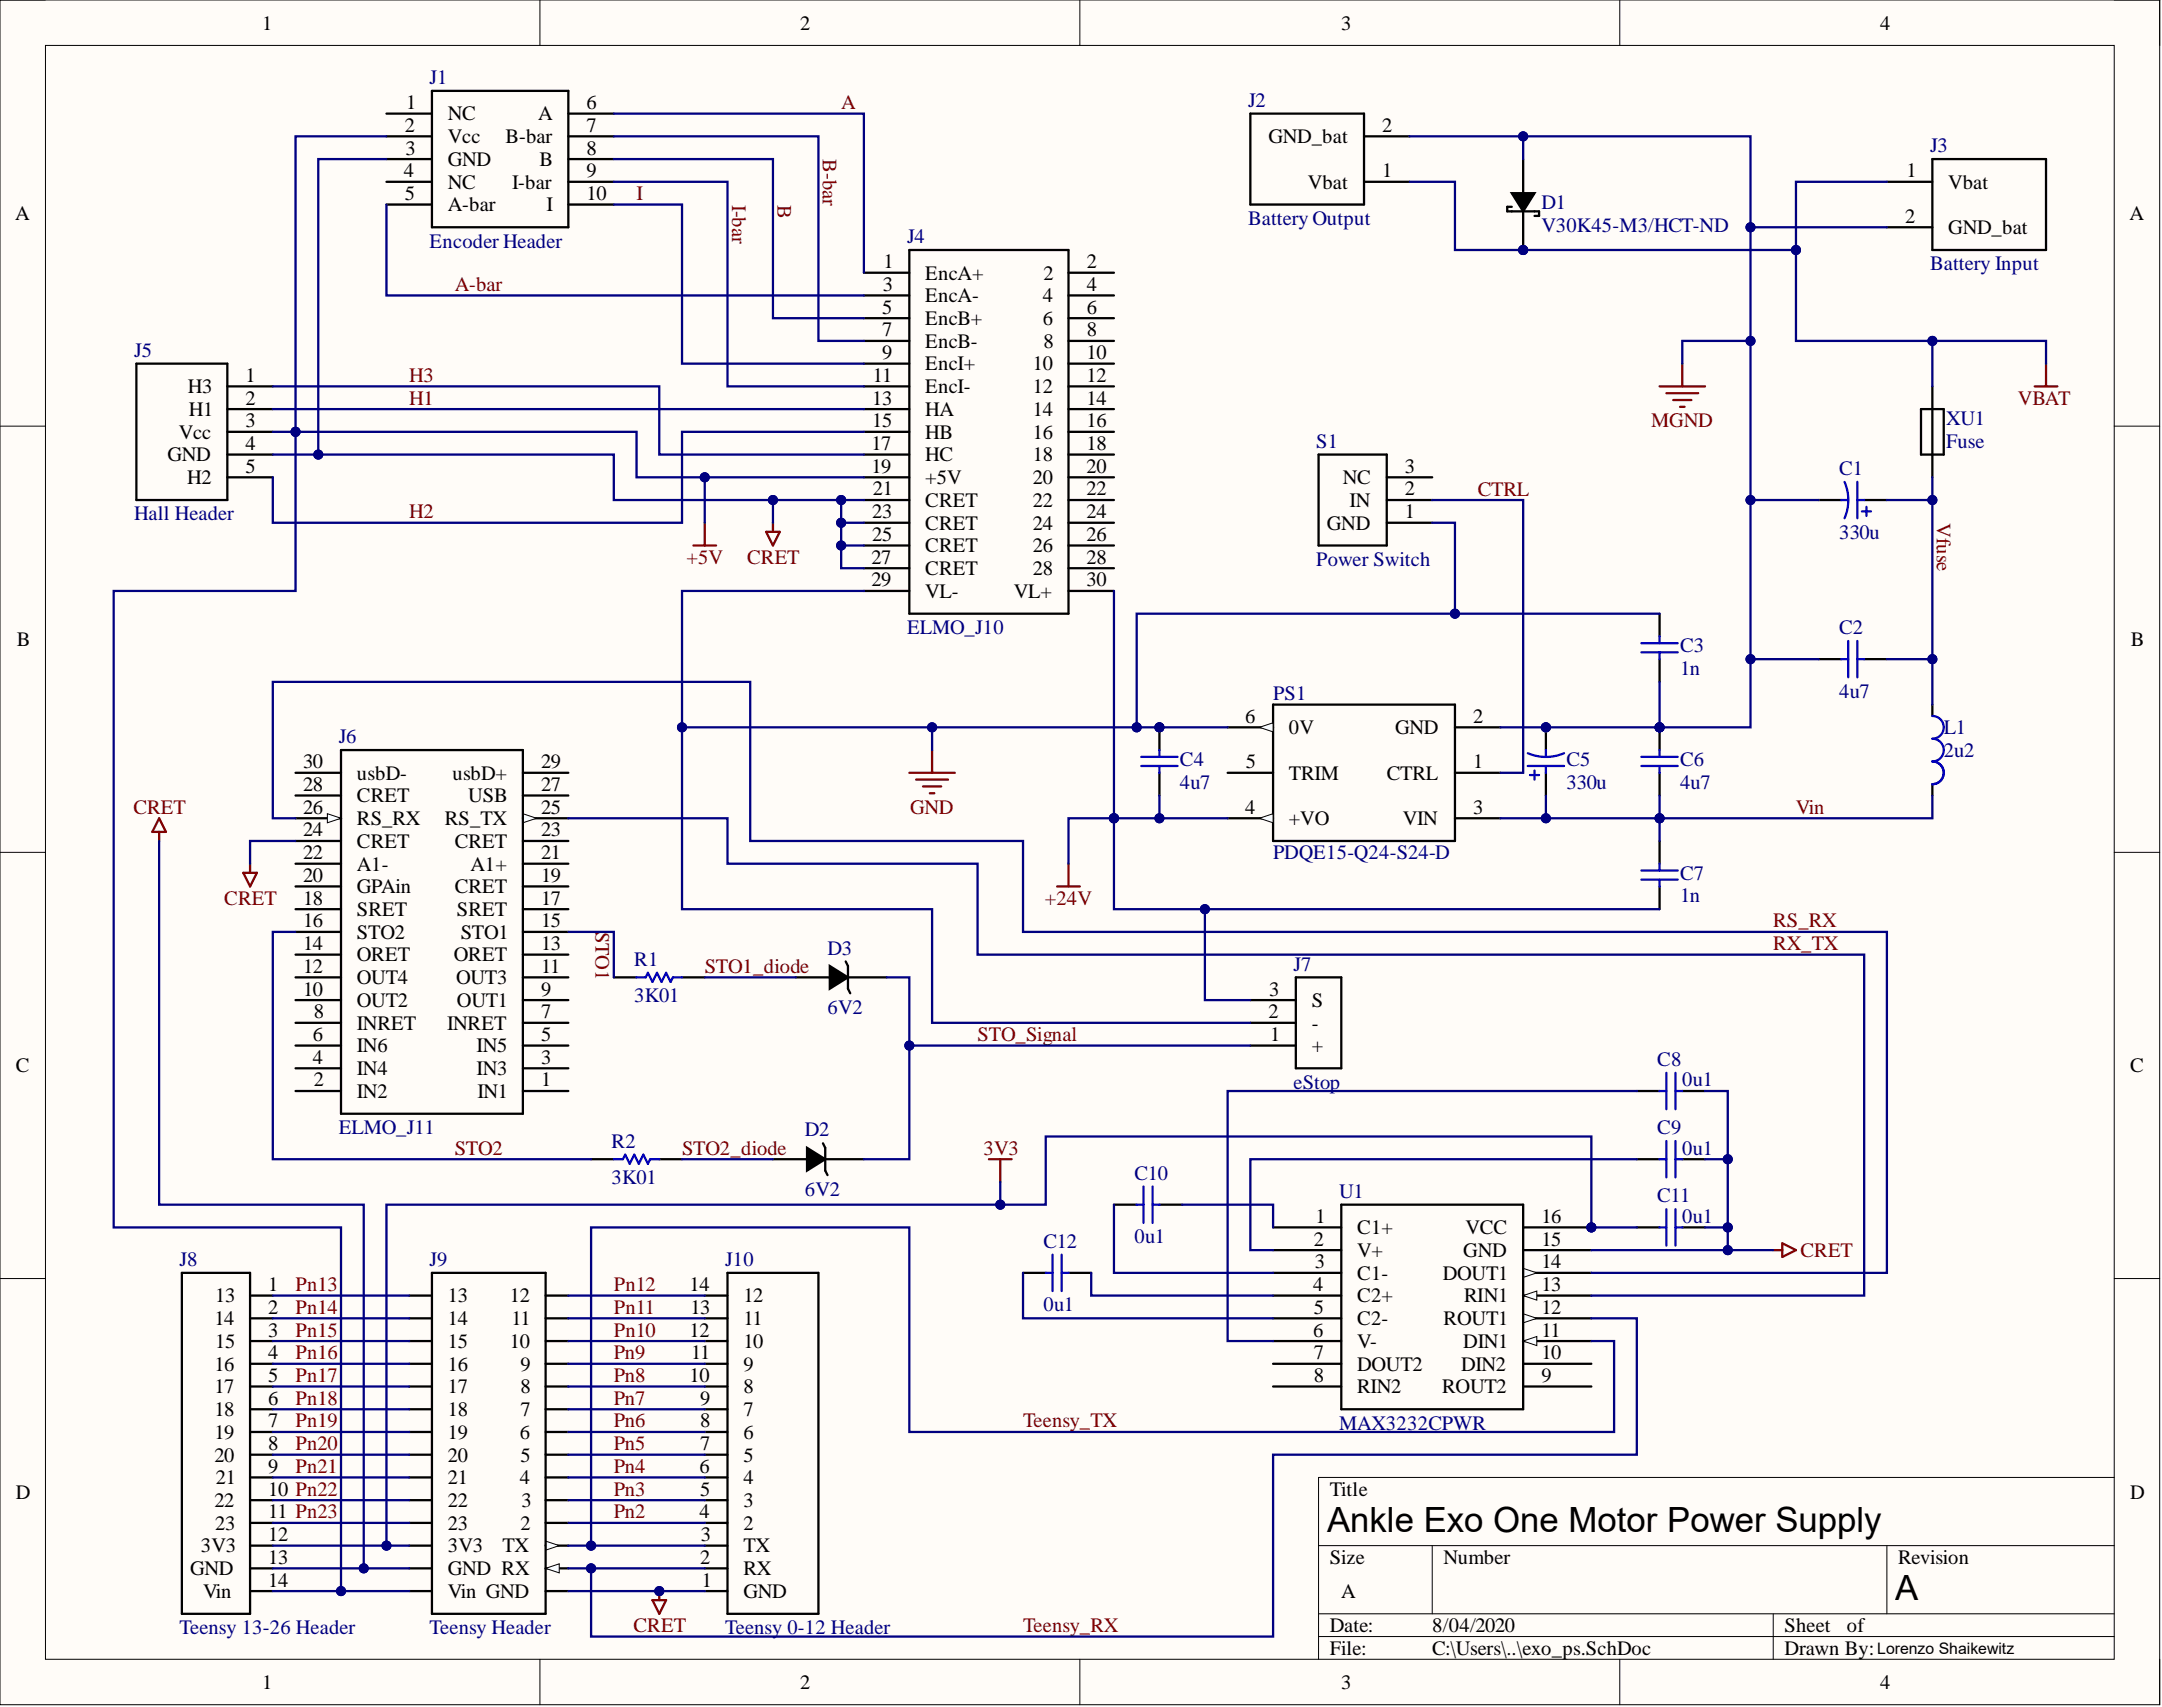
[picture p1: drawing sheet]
<svg xmlns="http://www.w3.org/2000/svg" width="241mm" height="190mm" viewBox="0 0 241 190" stroke-linecap="round" stroke-linejoin="round" font-family="sans-serif">
<defs><g id="words">
<g font-size="3.9">
<text x="148.1" y="171">Ankle Exo One Motor Power Supply</text>
<text x="211.5" y="178.6">A</text>
</g>
<g font-size="2.3">
<text x="29.3" y="3.3">1</text>
<text x="89.3" y="3.3">2</text>
<text x="149.7" y="3.3">3</text>
<text x="209.8" y="3.3">4</text>
<text x="45.2" y="14.7">2</text>
<text x="45.2" y="17.2">3</text>
<text x="45.3" y="12.2">1</text>
<text x="50" y="13.4">NC</text>
<text x="50" y="16">Vcc</text>
<text x="56.4" y="16">B-bar</text>
<text x="60" y="13.4">A</text>
<text x="65.5" y="12.2">6</text>
<text x="65.5" y="14.7">7</text>
<text x="65.5" y="17.2">8</text>
<text x="141.6" y="16">GND_bat</text>
<text x="154.3" y="14.7">2</text>
<text x="45.1" y="19.8">4</text>
<text x="45.2" y="22.3">5</text>
<text x="50" y="18.5">GND</text>
<text x="50" y="21.1">NC</text>
<text x="50" y="23.6">A-bar</text>
<text x="57.2" y="21.1">I-bar</text>
<text x="60.2" y="18.5">B</text>
<text x="61" y="23.6">I</text>
<text x="65.5" y="19.8">9</text>
<text x="65.5" y="22.3">10</text>
<text x="146" y="21.1">Vbat</text>
<text x="154.3" y="19.8">1</text>
<text x="212.8" y="19.8">1</text>
<text x="217.4" y="21.1">Vbat</text>
<text x="1.7" y="24.5">A</text>
<text x="98.6" y="29.9">1</text>
<text x="121.3" y="29.9">2</text>
<text x="212.6" y="24.9">2</text>
<text x="217.4" y="26.1">GND_bat</text>
<text x="237.7" y="24.5">A</text>
<text x="98.4" y="35">5</text>
<text x="98.5" y="32.5">3</text>
<text x="103.3" y="31.2">EncA+</text>
<text x="103.3" y="33.7">EncA-</text>
<text x="116.4" y="33.7">4</text>
<text x="116.5" y="31.2">2</text>
<text x="121.3" y="32.5">4</text>
<text x="121.3" y="35">6</text>
<text x="98.4" y="37.5">7</text>
<text x="98.4" y="40.1">9</text>
<text x="103.3" y="36.3">EncB+</text>
<text x="103.3" y="38.8">EncB-</text>
<text x="103.3" y="41.3">EncI+</text>
<text x="115.3" y="41.3">10</text>
<text x="116.4" y="36.3">6</text>
<text x="116.5" y="38.8">8</text>
<text x="121.3" y="40.1">10</text>
<text x="121.3" y="37.5">8</text>
<text x="21" y="43.9">H3</text>
<text x="21.1" y="46.4">H1</text>
<text x="27.4" y="42.6">1</text>
<text x="27.4" y="45.1">2</text>
<text x="27.4" y="47.7">3</text>
<text x="97.3" y="45.1">13</text>
<text x="97.3" y="47.7">15</text>
<text x="97.4" y="42.6">11</text>
<text x="103.3" y="43.9">EncI-</text>
<text x="103.3" y="46.4">HA</text>
<text x="115.3" y="43.9">12</text>
<text x="115.3" y="46.4">14</text>
<text x="121.3" y="42.6">12</text>
<text x="121.3" y="45.1">14</text>
<text x="121.3" y="47.7">16</text>
<text x="18.7" y="51.5">GND</text>
<text x="20" y="49">Vcc</text>
<text x="27.4" y="50.2">4</text>
<text x="27.4" y="52.8">5</text>
<text x="97.3" y="50.2">17</text>
<text x="97.3" y="52.8">19</text>
<text x="103.3" y="49">HB</text>
<text x="103.3" y="51.5">HC</text>
<text x="115.3" y="49">16</text>
<text x="115.3" y="51.5">18</text>
<text x="121.3" y="50.2">18</text>
<text x="121.3" y="52.8">20</text>
<text x="156.8" y="52.8">3</text>
<text x="20.9" y="54">H2</text>
<text x="97.3" y="57.8">23</text>
<text x="97.4" y="55.3">21</text>
<text x="103.3" y="54">+5V</text>
<text x="103.3" y="56.6">CRET</text>
<text x="103.3" y="59.1">CRET</text>
<text x="115.3" y="54">20</text>
<text x="115.3" y="56.6">22</text>
<text x="115.3" y="59.1">24</text>
<text x="121.3" y="55.3">22</text>
<text x="121.3" y="57.8">24</text>
<text x="148.1" y="59.1">GND</text>
<text x="149.9" y="54">NC</text>
<text x="150.6" y="56.6">IN</text>
<text x="156.8" y="55.3">2</text>
<text x="156.8" y="57.8">1</text>
<text x="97.3" y="62.9">27</text>
<text x="97.3" y="65.4">29</text>
<text x="97.3" y="60.4">25</text>
<text x="103.3" y="61.6">CRET</text>
<text x="103.3" y="64.2">CRET</text>
<text x="115.3" y="61.6">26</text>
<text x="115.3" y="64.2">28</text>
<text x="121.3" y="65.4">30</text>
<text x="121.3" y="60.4">26</text>
<text x="121.3" y="62.9">28</text>
<text x="103.3" y="66.7">VL-</text>
<text x="113.2" y="66.7">VL+</text>
<text x="1.9" y="72.1">B</text>
<text x="237.8" y="72.1">B</text>
<text x="139" y="80.7">6</text>
<text x="143.9" y="81.9">0V</text>
<text x="155.7" y="81.9">GND</text>
<text x="164.4" y="80.7">2</text>
<text x="33.8" y="88.3">28</text>
<text x="33.8" y="85.7">30</text>
<text x="39.8" y="89.5">CRET</text>
<text x="39.8" y="87">usbD-</text>
<text x="50.5" y="87">usbD+</text>
<text x="52.3" y="89.5">USB</text>
<text x="60.4" y="85.7">29</text>
<text x="60.4" y="88.3">27</text>
<text x="139" y="85.7">5</text>
<text x="143.9" y="87">TRIM</text>
<text x="154.8" y="87">CTRL</text>
<text x="164.4" y="85.7">1</text>
<text x="33.8" y="95.9">22</text>
<text x="33.8" y="93.3">24</text>
<text x="33.8" y="90.8">26</text>
<text x="39.8" y="94.6">CRET</text>
<text x="39.8" y="92.1">RS_RX</text>
<text x="49.6" y="92.1">RS_TX</text>
<text x="50.7" y="94.6">CRET</text>
<text x="60.4" y="95.9">21</text>
<text x="60.4" y="93.3">23</text>
<text x="60.4" y="90.8">25</text>
<text x="139" y="90.8">4</text>
<text x="143.9" y="92.1">+VO</text>
<text x="156.6" y="92.1">VIN</text>
<text x="164.4" y="90.8">3</text>
<text x="33.8" y="101">18</text>
<text x="33.8" y="98.4">20</text>
<text x="39.8" y="99.7">GPAin</text>
<text x="39.8" y="97.2">A1-</text>
<text x="50.7" y="99.7">CRET</text>
<text x="52.5" y="97.2">A1+</text>
<text x="60.4" y="98.4">19</text>
<text x="60.4" y="101">17</text>
<text x="33.8" y="106">14</text>
<text x="33.8" y="103.5">16</text>
<text x="39.8" y="107.3">ORET</text>
<text x="39.8" y="104.8">STO2</text>
<text x="39.8" y="102.2">SRET</text>
<text x="50.7" y="107.3">ORET</text>
<text x="51" y="102.2">SRET</text>
<text x="51.4" y="104.8">STO1</text>
<text x="60.4" y="106">13</text>
<text x="60.4" y="103.5">15</text>
<text x="33.8" y="111.1">10</text>
<text x="33.8" y="108.6">12</text>
<text x="35" y="113.6">8</text>
<text x="39.8" y="112.4">OUT2</text>
<text x="39.8" y="109.8">OUT4</text>
<text x="50.9" y="109.8">OUT3</text>
<text x="51" y="112.4">OUT1</text>
<text x="60.4" y="108.6">11</text>
<text x="60.4" y="111.1">9</text>
<text x="60.4" y="113.6">7</text>
<text x="141.6" y="113.6">2</text>
<text x="141.7" y="111.1">3</text>
<text x="146.4" y="112.4">S</text>
<text x="1.8" y="119.6">C</text>
<text x="34.9" y="118.7">4</text>
<text x="34.9" y="116.2">6</text>
<text x="39.8" y="120">IN4</text>
<text x="39.8" y="117.4">IN6</text>
<text x="39.8" y="114.9">INRET</text>
<text x="49.9" y="114.9">INRET</text>
<text x="53.2" y="120">IN3</text>
<text x="53.2" y="117.4">IN5</text>
<text x="60.4" y="118.7">3</text>
<text x="60.4" y="116.2">5</text>
<text x="141.7" y="116.2">1</text>
<text x="146.4" y="117.4">+</text>
<text x="146.4" y="114.9">-</text>
<text x="237.7" y="119.6">C</text>
<text x="35" y="121.2">2</text>
<text x="39.8" y="122.5">IN2</text>
<text x="53.3" y="122.5">IN1</text>
<text x="60.4" y="121.2">1</text>
<text x="146.8" y="136.5">1</text>
<text x="151.5" y="137.7">C1+</text>
<text x="163.6" y="137.7">VCC</text>
<text x="172" y="136.5">16</text>
<text x="146.7" y="139">2</text>
<text x="146.7" y="141.5">3</text>
<text x="151.5" y="140.3">V+</text>
<text x="151.5" y="142.8">C1-</text>
<text x="161" y="142.8">DOUT1</text>
<text x="163.3" y="140.3">GND</text>
<text x="172" y="141.5">14</text>
<text x="172" y="139">15</text>
<text x="23.9" y="147.9">14</text>
<text x="24" y="145.3">13</text>
<text x="29.9" y="146.6">2</text>
<text x="29.9" y="149.2">3</text>
<text x="29.9" y="144.1">1</text>
<text x="50" y="145.3">13</text>
<text x="50" y="147.9">14</text>
<text x="56.9" y="145.3">12</text>
<text x="57.1" y="147.9">11</text>
<text x="77" y="149.2">12</text>
<text x="77" y="144.1">14</text>
<text x="77" y="146.6">13</text>
<text x="83" y="147.9">11</text>
<text x="83" y="145.3">12</text>
<text x="146.6" y="144.1">4</text>
<text x="146.6" y="149.2">6</text>
<text x="146.7" y="146.6">5</text>
<text x="151.5" y="145.3">C2+</text>
<text x="151.5" y="147.9">C2-</text>
<text x="161.1" y="147.9">ROUT1</text>
<text x="163.4" y="145.3">RIN1</text>
<text x="172" y="146.6">12</text>
<text x="172" y="149.2">11</text>
<text x="172" y="144.1">13</text>
<text x="23.9" y="155.5">17</text>
<text x="23.9" y="153">16</text>
<text x="24" y="150.4">15</text>
<text x="29.9" y="154.2">5</text>
<text x="29.9" y="151.7">4</text>
<text x="50" y="150.4">15</text>
<text x="50" y="153">16</text>
<text x="50" y="155.5">17</text>
<text x="56.9" y="150.4">10</text>
<text x="58.1" y="155.5">8</text>
<text x="58.1" y="153">9</text>
<text x="77" y="154.2">10</text>
<text x="77.1" y="151.7">11</text>
<text x="83" y="155.5">8</text>
<text x="83" y="153">9</text>
<text x="83" y="150.4">10</text>
<text x="146.7" y="151.7">7</text>
<text x="146.7" y="154.2">8</text>
<text x="151.5" y="150.4">V-</text>
<text x="151.5" y="153">DOUT2</text>
<text x="151.5" y="155.5">RIN2</text>
<text x="160.9" y="155.5">ROUT2</text>
<text x="163.1" y="153">DIN2</text>
<text x="163.3" y="150.4">DIN1</text>
<text x="172" y="154.2">9</text>
<text x="172" y="151.7">10</text>
<text x="23.9" y="160.6">19</text>
<text x="23.9" y="158">18</text>
<text x="29.9" y="161.8">8</text>
<text x="29.9" y="159.3">7</text>
<text x="29.9" y="156.8">6</text>
<text x="50" y="158">18</text>
<text x="50" y="160.6">19</text>
<text x="58" y="160.6">6</text>
<text x="58.1" y="158">7</text>
<text x="78.1" y="161.8">7</text>
<text x="78.1" y="159.3">8</text>
<text x="78.1" y="156.8">9</text>
<text x="83" y="160.6">6</text>
<text x="83" y="158">7</text>
<text x="1.8" y="167.2">D</text>
<text x="23.9" y="163.1">20</text>
<text x="24.1" y="165.6">21</text>
<text x="29.9" y="166.9">10 Pn22</text>
<text x="29.9" y="164.4">9</text>
<text x="50" y="163.1">20</text>
<text x="50" y="165.6">21</text>
<text x="58" y="165.6">4</text>
<text x="58.1" y="163.1">5</text>
<text x="78.1" y="164.4">6</text>
<text x="78.1" y="166.9">5</text>
<text x="83" y="165.6">4</text>
<text x="83" y="163.1">5</text>
<text x="148.4" y="166.9">Title</text>
<text x="237.7" y="167.2">D</text>
<text x="22.4" y="173.3">3V3</text>
<text x="23.9" y="168.2">22</text>
<text x="24" y="170.7">23</text>
<text x="29.9" y="169.4">11 Pn23</text>
<text x="29.9" y="172">12</text>
<text x="50" y="168.2">22</text>
<text x="50" y="170.7">23</text>
<text x="50" y="173.3">3V3</text>
<text x="56.1" y="173.3">TX</text>
<text x="58.1" y="170.7">2</text>
<text x="58.2" y="168.2">3</text>
<text x="78.1" y="169.4">4</text>
<text x="78.2" y="172">3</text>
<text x="83" y="173.3">TX</text>
<text x="83" y="170.7">2</text>
<text x="83" y="168.2">3</text>
<text x="21.2" y="175.8">GND</text>
<text x="22.7" y="178.3">Vin</text>
<text x="29.9" y="177.1">14</text>
<text x="29.9" y="174.5">13</text>
<text x="50" y="175.8">GND RX</text>
<text x="50" y="178.3">Vin GND</text>
<text x="78.1" y="174.5">2</text>
<text x="78.3" y="177.1">1</text>
<text x="83" y="175.8">RX</text>
<text x="83" y="178.3">GND</text>
<text x="148.4" y="174.5">Size</text>
<text x="149.7" y="178.3">A</text>
<text x="161.1" y="174.5">Number</text>
<text x="211.9" y="174.5">Revision</text>
<text x="148.4" y="182.1">Date:</text>
<text x="148.4" y="184.7">File:</text>
<text x="159.9" y="182.1">8/04/2020</text>
<text x="159.9" y="184.7">C:\Users\..\exo_ps.SchDoc</text>
<text x="199.2" y="182.1">Sheet</text>
<text x="199.2" y="184.7">Drawn By:</text>
<text x="206.1" y="182.1">of</text>
<text x="29.3" y="188.5">1</text>
<text x="89.3" y="188.5">2</text>
<text x="149.7" y="188.5">3</text>
<text x="209.8" y="188.5">4</text>
</g>
<g font-size="2.3" fill="#000080">
<text x="48" y="9.4">J1</text>
<text x="139.3" y="11.9">J2</text>
<text x="215.4" y="17">J3</text>
<text x="172" y="23.3">D1</text>
<text x="48" y="27.6">Encoder Header</text>
<text x="101.2" y="27.1">J4</text>
<text x="139.3" y="25.1">Battery Output</text>
<text x="172" y="25.9">V30K45-M3/HCT-ND</text>
<text x="215.4" y="30.2">Battery Input</text>
<text x="15" y="39.8">J5</text>
<text x="217.2" y="47.4">XU1</text>
<text x="146.9" y="50">S1</text>
<text x="205.3" y="53">C1</text>
<text x="217.2" y="50">Fuse</text>
<text x="15" y="58.1">Hall Header</text>
<text x="146.9" y="63.2">Power Switch</text>
<text x="205.3" y="60.1">330u</text>
<text x="101.2" y="70.8">ELMO_J10</text>
<text x="205.3" y="70.8">C2</text>
<text x="187.5" y="75.3">1n</text>
<text x="187.5" y="72.8">C3</text>
<text x="205.3" y="77.9">4u7</text>
<text x="37.8" y="82.9">J6</text>
<text x="142.1" y="78.1">PS1</text>
<text x="216.9" y="81.9">L1</text>
<text x="131.7" y="88">4u7</text>
<text x="131.7" y="85.5">C4</text>
<text x="174.8" y="88">330u</text>
<text x="174.8" y="85.5">C5</text>
<text x="187.5" y="88">4u7</text>
<text x="187.5" y="85.5">C6</text>
<text x="216.9" y="84.5">2u2</text>
<text x="142.1" y="95.9">PDQE15-Q24-S24-D</text>
<text x="187.5" y="100.7">1n</text>
<text x="187.5" y="98.2">C7</text>
<text x="70.8" y="107.8">R1</text>
<text x="92.4" y="106.5">D3</text>
<text x="70.8" y="111.9">3K01</text>
<text x="92.4" y="113.1">6V2</text>
<text x="144.4" y="108.3">J7</text>
<text x="185" y="119">C8</text>
<text x="144.4" y="121.5">eStop</text>
<text x="187.8" y="121.2">0u1</text>
<text x="37.8" y="126.6">ELMO_J11</text>
<text x="68.3" y="128.1">R2</text>
<text x="89.8" y="126.8">D2</text>
<text x="126.6" y="131.7">C10</text>
<text x="185" y="126.6">C9</text>
<text x="187.8" y="128.9">0u1</text>
<text x="68.3" y="132.2">3K01</text>
<text x="89.8" y="133.4">6V2</text>
<text x="149.4" y="133.7">U1</text>
<text x="185" y="134.2">C11</text>
<text x="187.8" y="136.5">0u1</text>
<text x="20" y="141.3">J8</text>
<text x="48" y="141.3">J9</text>
<text x="80.9" y="141.3">J10</text>
<text x="116.5" y="139.3">C12</text>
<text x="126.6" y="138.8">0u1</text>
<text x="116.5" y="146.4">0u1</text>
<text x="149.4" y="159.6">MAX3232CPWR</text>
<text x="20" y="182.4">Teensy 13-26 Header</text>
<text x="48" y="182.4">Teensy Header</text>
<text x="80.9" y="182.4">Teensy 0-12 Header</text>
</g>
<g font-size="2.3" fill="#800000">
<text x="91.9" y="17.8" transform="rotate(90 91.9 17.8)">B-bar</text>
<text x="93.9" y="12.2">A</text>
<text x="71" y="22.3">I</text>
<text x="81.7" y="22.8" transform="rotate(90 81.7 22.8)">I-bar</text>
<text x="86.8" y="22.8" transform="rotate(90 86.8 22.8)">B</text>
<text x="50.7" y="32.5">A-bar</text>
<text x="45.7" y="45.1">H1</text>
<text x="45.7" y="42.6">H3</text>
<text x="184.3" y="47.7">MGND</text>
<text x="225.2" y="45.1">VBAT</text>
<text x="45.7" y="57.8">H2</text>
<text x="164.9" y="55.3">CTRL</text>
<text x="216.2" y="58.3" transform="rotate(90 216.2 58.3)">Vfuse</text>
<text x="76.6" y="62.9">+5V</text>
<text x="83.4" y="62.9">CRET</text>
<text x="14.9" y="90.8">CRET</text>
<text x="101.6" y="90.8">GND</text>
<text x="200.4" y="90.8">Vin</text>
<text x="25" y="101">CRET</text>
<text x="116.6" y="101">+24V</text>
<text x="66.5" y="104" transform="rotate(90 66.5 104)">STO1</text>
<text x="197.9" y="103.5">RS_RX</text>
<text x="197.9" y="106">RX_TX</text>
<text x="78.7" y="108.6">STO1_diode</text>
<text x="109.1" y="116.2">STO_Signal</text>
<text x="50.7" y="128.9">STO2</text>
<text x="76.1" y="128.9">STO2_diode</text>
<text x="109.8" y="128.9">3V3</text>
<text x="201" y="140.3">CRET</text>
<text x="33" y="149.2">Pn15</text>
<text x="33" y="144.1">Pn13</text>
<text x="33" y="146.6">Pn14</text>
<text x="68.5" y="149.2">Pn10</text>
<text x="68.5" y="146.6">Pn11</text>
<text x="68.5" y="144.1">Pn12</text>
<text x="33" y="151.7">Pn16</text>
<text x="33" y="154.2">Pn17</text>
<text x="68.5" y="154.2">Pn8</text>
<text x="68.5" y="151.7">Pn9</text>
<text x="33" y="156.8">Pn18</text>
<text x="33" y="159.3">Pn19</text>
<text x="33" y="161.8">Pn20</text>
<text x="68.5" y="161.8">Pn5</text>
<text x="68.5" y="159.3">Pn6</text>
<text x="68.5" y="156.8">Pn7</text>
<text x="114.2" y="159.3">Teensy_TX</text>
<text x="33" y="164.4">Pn21</text>
<text x="68.5" y="166.9">Pn3</text>
<text x="68.5" y="164.4">Pn4</text>
<text x="68.5" y="169.4">Pn2</text>
<text x="70.7" y="182.1">CRET</text>
<text x="114.2" y="182.1">Teensy_RX</text>
</g>
<text font-size="1.8" x="209.5" y="184.6">Lorenzo Shaikewitz</text>
</g></defs>
<path d="M0 0h241v190.2h-241z" fill-rule="evenodd" fill="#fffcf8"/>
<path d="M0 0h241v190.2h-241z" fill="none" stroke="#000" stroke-width=".11"/>
<path d="M5.1 5.1h230.9v180.1h-230.9z" fill-rule="evenodd" fill="#fffcf8"/>
<g fill="none" stroke="#000" stroke-width=".11">
<path d="M0 0h5.1M60.3 0v5.1M120.5 0v5.1M180.8 0v5.1M236 0h5v5.1M5.1 5.1h230.9v180.1h-230.9zM0 47.6h5.1M236 47.6h5M0 95.1h5.1M236 95.1h5M0 142.7h5.1M236 142.7h5"/>
<path d="M147.2 172.5h88.8M159.8 172.5v7.6M210.6 172.5v7.6M236 164.9h-88.8v20.3M60.3 185.2v5M120.5 185.2v5M147.2 180.1h88.8M147.2 182.6h88.8M180.8 185.2v5M197.9 180.1v5.1M241 185.2v5"/>
</g>
<g fill="none" stroke="#000" stroke-width=".25">
<path d="M43.1 12.7h5.1M43.1 15.2h5.1M43.1 17.8h5.1M48.2 10.1h15.2v15.3h-15.2zM63.4 12.7h5.1M63.4 15.2h5.1M63.4 17.8h5.1M43.1 20.3h5.1M43.1 22.8h5.1M63.4 20.3h5.1M63.4 22.8h5.1M96.4 30.4h5.1"/>
<path d="M96.4 33h5.1M96.4 35.5h5.1M96.4 38h5.1M101.5 27.9h17.8v40.6h-17.8zM119.3 30.4h5M119.3 33h5M119.3 35.5h5M119.3 38h5M15.2 40.6h10.2v15.2h-10.2zM25.4 43.1h5M25.4 45.7h5M25.4 48.2h5"/>
<path d="M25.4 50.7h5M25.4 53.3h5M96.4 43.1h5.1M96.4 45.7h5.1M96.4 48.2h5.1M96.4 50.7h5.1M96.4 53.3h5.1M96.4 40.6h5.1M96.4 55.8h5.1M96.4 58.3h5.1M119.3 43.1h5M119.3 45.7h5"/>
<path d="M119.3 48.2h5M119.3 50.7h5M119.3 53.3h5M119.3 40.6h5M119.3 55.8h5M119.3 58.3h5M96.4 60.9h5.1M96.4 63.4h5.1M96.4 65.9h5.1M119.3 60.9h5M119.3 63.4h5M119.3 65.9h5"/>
<path d="M33 98.9h5.1M33 96.4h5.1M33 93.9h5.1M58.4 98.9h5M58.4 96.4h5M58.4 93.9h5M58.4 91.3h5M33 119.2h5.1M33 116.7h5.1M33 114.1h5.1M33 111.6h5.1M33 109.1h5.1"/>
<path d="M33 106.5h5.1M33 104h5.1M33 101.5h5.1M58.4 119.2h5M58.4 116.7h5M58.4 114.1h5M58.4 111.6h5M58.4 109.1h5M58.4 106.5h5M58.4 104h5M58.4 101.5h5M33 121.8h5.1"/>
<path d="M58.4 121.8h5"/>
</g>
<path d="M58.4 90.8l1.5 .5-1.5 .5z" fill="#f8fcff"/>
<path d="M58.4 90.8l1.5 .5-1.5 .5z" fill="none" stroke="#000" stroke-width=".11"/>
<path d="M33 91.3h5.1" fill="none" stroke="#000" stroke-width=".25"/>
<path d="M36.5 90.8l1.6 .5-1.6 .5z" fill="#f8fcff"/>
<path d="M36.5 90.8l1.6 .5-1.6 .5z" fill="none" stroke="#000" stroke-width=".11"/>
<path d="M203 55.8h2.5M208.1 55.8h2.5M203 73.6h2.5M208.1 73.6h2.5M33 88.8h5.1M33 86.2h5.1M38.1 83.7h20.3v40.6h-20.3zM58.4 88.8h5M58.4 86.2h5" fill="none" stroke="#000" stroke-width=".25"/>
<path d="M205.5 55.8h.8M205.9 53.8a5.1 5.1 0 0 1 0 4M207.3 53.8v4M207.3 55.8h.8M207.8 57.1h1M208.3 56.6v1M205.5 73.6h.8M206.3 71.5v4.1M207.3 71.5v4.1M207.3 73.6h.8" fill="none" stroke="#00f" stroke-width=".25"/>
<circle cx="185.2" cy="81.2" r=".51" fill="#000080"/>
<circle cx="185.2" cy="81.2" r=".51" fill="none" stroke="#000080" stroke-width=".11"/>
<path d="M185.2 81.2v2.5M185.2 86.2v2.6" fill="none" stroke="#000" stroke-width=".25"/>
<circle cx="185.2" cy="81.2" r=".51" fill="#000080"/>
<circle cx="185.2" cy="81.2" r=".51" fill="none" stroke="#000080" stroke-width=".11"/>
<path d="M183.2 85.5h4.1M183.2 84.5h4.1M185.2 83.7v.8M185.2 85.5v.7" fill="none" stroke="#00f" stroke-width=".25"/>
<circle cx="172.5" cy="81.2" r=".51" fill="#000080"/>
<circle cx="172.5" cy="81.2" r=".51" fill="none" stroke="#000080" stroke-width=".11"/>
<path d="M172.5 81.2v2.5M172.5 86.2v2.6" fill="none" stroke="#000" stroke-width=".25"/>
<circle cx="172.5" cy="81.2" r=".51" fill="#000080"/>
<circle cx="172.5" cy="81.2" r=".51" fill="none" stroke="#000080" stroke-width=".11"/>
<path d="M170.5 85.5h4.1M170.5 84.1a5.1 5.1 0 0 0 4.1 0M170.8 86.5h1M171.3 86v1M172.5 83.7v.8M172.5 85.5v.7" fill="none" stroke="#00f" stroke-width=".25"/>
<circle cx="129.4" cy="81.2" r=".51" fill="#000080"/>
<circle cx="129.4" cy="81.2" r=".51" fill="none" stroke="#000080" stroke-width=".11"/>
<path d="M129.4 81.2v2.5" fill="none" stroke="#000" stroke-width=".25"/>
<circle cx="129.4" cy="81.2" r=".51" fill="#000080"/>
<circle cx="129.4" cy="81.2" r=".51" fill="none" stroke="#000080" stroke-width=".11"/>
<path d="M147.2 50.7h7.6v10.2h-7.6zM154.8 58.3h5M154.8 55.8h5M154.8 53.3h5M214.4 45.7h2.5v5h-2.5zM215.7 43.1v10.2M129.4 86.2v2.6" fill="none" stroke="#000" stroke-width=".25"/>
<path d="M127.4 84.5h4M127.4 85.5h4M129.4 83.7v.8M129.4 85.5v.7" fill="none" stroke="#00f" stroke-width=".25"/>
<g fill="none" stroke="#800000" stroke-width=".25">
<path d="M78.7 58.3v2.6M85.5 59.4h1.5l-.7 1.5zM86.3 58.3v1.1M185.2 43.1h5.1M186 43.9h3.5M186.7 44.6h2.1M187.5 45.4h.5M187.8 40.6v2.5M227.1 43.1h2.5M228.4 40.6v2.5M77.4 60.9h2.5M17.8 91.3l.7 1.5h-1.5z"/>
<path d="M17.8 92.8v1.1M101.5 86.2h5.1M102.3 87h3.5M103 87.8h2M103.8 88.5h.5M104 83.7v2.5M118 98.9h2.5M119.3 96.4v2.5"/>
</g>
<circle cx="177.6" cy="137" r=".51" fill="#000080"/>
<circle cx="177.6" cy="137" r=".51" fill="none" stroke="#000080" stroke-width=".11"/>
<path d="M142.1 137h7.6M142.1 139.5h7.6M142.1 142.1h7.6M142.1 144.6h7.6M142.1 147.1h7.6M142.1 149.7h7.6M142.1 152.2h7.6M142.1 154.7h7.6M170 149.7h7.6M170 152.2h7.6M170 154.7h7.6" fill="none" stroke="#000" stroke-width=".25"/>
<path d="M170 149.7l1.5-.5v1z" fill="#f8fcff"/>
<path d="M170 149.7l1.5-.5v1z" fill="none" stroke="#000" stroke-width=".11"/>
<path d="M170 147.1h7.6" fill="none" stroke="#000" stroke-width=".25"/>
<path d="M170 146.6l1.5 .5-1.5 .5z" fill="#f8fcff"/>
<path d="M170 146.6l1.5 .5-1.5 .5z" fill="none" stroke="#000" stroke-width=".11"/>
<path d="M170 144.6h7.6" fill="none" stroke="#000" stroke-width=".25"/>
<path d="M170 144.6l1.5-.5v1z" fill="#f8fcff"/>
<path d="M170 144.6l1.5-.5v1z" fill="none" stroke="#000" stroke-width=".11"/>
<path d="M170 142.1h7.6" fill="none" stroke="#000" stroke-width=".25"/>
<path d="M170 141.5l1.5 .6-1.5 .5z" fill="#f8fcff"/>
<path d="M170 141.5l1.5 .6-1.5 .5z" fill="none" stroke="#000" stroke-width=".11"/>
<path d="M170 139.5h7.6M170 137h7.6" fill="none" stroke="#000" stroke-width=".25"/>
<circle cx="177.6" cy="137" r=".51" fill="#000080"/>
<circle cx="177.6" cy="137" r=".51" fill="none" stroke="#000080" stroke-width=".11"/>
<g fill="none" stroke="#000" stroke-width=".25">
<path d="M139.6 12.7h12.6v10.1h-12.6zM152.2 15.2h5.1M215.7 17.8h12.7v10.1h-12.7zM152.2 20.3h5.1M210.6 20.3h5.1M210.6 25.4h5.1M139.6 116.7h5M139.6 114.1h5M139.6 111.6h5M144.6 109.1h5.1v10.1h-5.1zM149.7 134.4h20.3v22.9h-20.3zM20.3 142.1h7.6v38h-7.6z"/>
<path d="M27.9 157.3h2.5M27.9 159.8h2.5M27.9 154.7h2.5M27.9 152.2h2.5M27.9 149.7h2.5M27.9 147.1h2.5M27.9 144.6h2.5M78.7 157.3h2.5M78.7 159.8h2.5M78.7 154.7h2.5M78.7 152.2h2.5M78.7 149.7h2.5"/>
<path d="M78.7 147.1h2.5M78.7 144.6h2.5M81.2 142.1h10.1v38h-10.1zM27.9 175h2.5M27.9 172.5h2.5M27.9 170h2.5M27.9 167.4h2.5M27.9 164.9h2.5M27.9 162.3h2.5M27.9 177.6h2.5M78.7 175h2.5M78.7 172.5h2.5"/>
<path d="M78.7 170h2.5M78.7 167.4h2.5M78.7 164.9h2.5M78.7 162.3h2.5M78.7 177.6h2.5"/>
</g>
<path d="M110.4 129.4h2.5M111.6 129.4v2.5M197.9 139.5h1M198.9 138.8l1.5 .7-1.5 .8z" fill="none" stroke="#800000" stroke-width=".25"/>
<circle cx="170" cy="27.9" r=".51" fill="#000080"/>
<circle cx="170" cy="27.9" r=".51" fill="none" stroke="#000080" stroke-width=".11"/>
<path d="M168.7 21.6h2.6l-1.3 2z" fill="#000"/>
<path d="M170 17.8v3.8M168.7 21.6h2.6l-1.3 2zM170 22.8v5.1" fill="none" stroke="#000" stroke-width=".25"/>
<circle cx="170" cy="27.9" r=".51" fill="#000080"/>
<circle cx="170" cy="27.9" r=".51" fill="none" stroke="#000080" stroke-width=".11"/>
<g fill="none" stroke="#000" stroke-width=".25">
<path d="M168.7 23.1h-.5v.5h3.6v.5h-.5M185.2 68.5v2.5M185.2 73.6v2.5M215.7 78.6v1.3M185.2 93.9v2.5M185.2 98.9v2.6M215.7 87.5v1.3M68.5 109.1h2.5M76.1 109.1h2.6M88.8 109.1h3.8M92.6 107.8l2 1.3-2 1.2zM93.9 109.1h5.1"/>
<path d="M94.4 107.3l.2 .5v2.5l.3 .5M66 129.4h2.5M73.6 129.4h2.5M86.3 129.4h3.8M90.1 128.1l2 1.3-2 1.2zM91.3 129.4h5.1M91.9 127.6l.2 .5v2.5l.3 .5M124.3 134.4h2.6M129.4 134.4h2.5M182.7 121.8h2.5M182.7 129.4h2.5M182.7 137h2.5"/>
<path d="M187.8 121.8h2.5M187.8 129.4h2.5M187.8 137h2.5M114.2 142.1h2.5M119.3 142.1h2.5M60.9 177.6h2.5M60.9 175h2.5"/>
</g>
<g fill="none" stroke="#00f" stroke-width=".25">
<path d="M183.2 72.8h4.1M183.2 71.8h4.1M185.2 71v.8M185.2 72.8v.8M215.7 79.9a1.27 1.27 0 0 1 1.2 1.3 1.27 1.27 0 0 1-1.2 1.2 1.27 1.27 0 0 1 1.2 1.3 1.27 1.27 0 0 1-1.2 1.3 1.27 1.27 0 0 1 1.2 1.2 1.27 1.27 0 0 1-1.2 1.3M183.2 98.2h4.1M183.2 97.2h4.1M185.2 96.4v.8M185.2 98.2v.7M71 109.1h1.1l.2-.5 .5 1 .5-1 .5 1 .5-1 .6 1 .2-.5h1M186 119.7v4.1M187 119.7v4.1"/>
<path d="M68.5 129.4h1l.3-.5 .5 1 .5-1 .5 1 .5-1 .5 1 .3-.5h1M126.9 134.4h.7M127.6 132.4v4.1M128.6 132.4v4.1M128.6 134.4h.8M185.2 121.8h.8M185.2 129.4h.8M185.2 137h.8M186 127.3v4.1M186 134.9v4.1M187 127.3v4.1M187 134.9v4.1"/>
<path d="M187 121.8h.8M187 129.4h.8M187 137h.8M116.7 142.1h.8M117.5 140v4.1M118.5 142.1h.8M118.5 140v4.1"/>
</g>
<path d="M92.6 107.8l2 1.3-2 1.2zM90.1 128.1l2 1.3-2 1.2z" fill="#000"/>
<path d="M60.9 175l1.5-.5v1z" fill="#f8fcff"/>
<path d="M60.9 175l1.5-.5v1z" fill="none" stroke="#000" stroke-width=".11"/>
<path d="M60.9 172.5h2.5" fill="none" stroke="#000" stroke-width=".25"/>
<path d="M60.9 172l1.5 .5-1.5 .5z" fill="#f8fcff"/>
<path d="M60.9 172l1.5 .5-1.5 .5z" fill="none" stroke="#000" stroke-width=".11"/>
<g fill="none" stroke="#000" stroke-width=".25">
<path d="M45.7 159.8h2.5M45.7 157.3h2.5M45.7 154.7h2.5M45.7 152.2h2.5M45.7 149.7h2.5M45.7 147.1h2.5M45.7 144.6h2.5M48.2 142.1h12.7v38h-12.7zM60.9 159.8h2.5M60.9 157.3h2.5M60.9 154.7h2.5M60.9 152.2h2.5"/>
<path d="M60.9 149.7h2.5M60.9 147.1h2.5M60.9 144.6h2.5M45.7 170h2.5M45.7 167.4h2.5M45.7 164.9h2.5M45.7 162.3h2.5M45.7 172.5h2.5M45.7 175h2.5M45.7 177.6h2.5M60.9 170h2.5M60.9 167.4h2.5"/>
<path d="M60.9 164.9h2.5M60.9 162.3h2.5"/>
</g>
<path d="M72.8 178.6h1.5l-.7 1.5zM73.6 177.6v1" fill="none" stroke="#800000" stroke-width=".25"/>
<circle cx="73.6" cy="177.6" r=".51" fill="#000080"/>
<circle cx="73.6" cy="177.6" r=".51" fill="none" stroke="#000080" stroke-width=".11"/>
<path d="M142.1 78.6h20.3v15.3h-20.3zM137 81.2h5.1" fill="none" stroke="#000" stroke-width=".25"/>
<path d="M140.6 81.2l1.5-.5v1z" fill="#f8fcff"/>
<path d="M140.6 81.2l1.5-.5v1z" fill="none" stroke="#000" stroke-width=".11"/>
<path d="M137 86.2h5.1M137 91.3h5.1" fill="none" stroke="#000" stroke-width=".25"/>
<path d="M140.6 91.3l1.5-.5v1z" fill="#f8fcff"/>
<path d="M140.6 91.3l1.5-.5v1z" fill="none" stroke="#000" stroke-width=".11"/>
<path d="M162.4 81.2h5.1M162.4 86.2h5.1M162.4 91.3h5.1" fill="none" stroke="#000" stroke-width=".25"/>
<path d="M93.9 60.9v2.5h2.5" fill="none" stroke="#000080" stroke-width=".25"/>
<circle cx="93.9" cy="60.9" r=".51" fill="#000080"/>
<circle cx="93.9" cy="60.9" r=".51" fill="none" stroke="#000080" stroke-width=".11"/>
<path d="M33 48.2v17.8h-20.3v71h25.4v40.6" fill="none" stroke="#000080" stroke-width=".25"/>
<circle cx="33" cy="48.2" r=".51" fill="#000080"/>
<circle cx="33" cy="48.2" r=".51" fill="none" stroke="#000080" stroke-width=".11"/>
<circle cx="38.1" cy="177.6" r=".51" fill="#000080"/>
<circle cx="38.1" cy="177.6" r=".51" fill="none" stroke="#000080" stroke-width=".11"/>
<path d="M30.4 177.6h15.3" fill="none" stroke="#000080" stroke-width=".25"/>
<circle cx="38.1" cy="177.6" r=".51" fill="#000080"/>
<circle cx="38.1" cy="177.6" r=".51" fill="none" stroke="#000080" stroke-width=".11"/>
<path d="M30.4 175h15.3" fill="none" stroke="#000080" stroke-width=".25"/>
<circle cx="40.6" cy="175" r=".51" fill="#000080"/>
<circle cx="40.6" cy="175" r=".51" fill="none" stroke="#000080" stroke-width=".11"/>
<path d="M30.4 172.5h15.3" fill="none" stroke="#000080" stroke-width=".25"/>
<circle cx="43.1" cy="172.5" r=".51" fill="#000080"/>
<circle cx="43.1" cy="172.5" r=".51" fill="none" stroke="#000080" stroke-width=".11"/>
<g fill="none" stroke="#000080" stroke-width=".25">
<path d="M30.4 50.7h38.1v5.1h27.9M96.4 48.2h-20.3v10.1h-45.7v-5M33 91.3h-2.6v-15.2h53.3v17.8h30.5v10.1h96.4v38.1h-33M33 104h-2.6v25.4h35.6M30.4 159.8h15.3M30.4 157.3h15.3M30.4 154.7h15.3M30.4 152.2h15.3M30.4 149.7h15.3M30.4 147.1h15.3M30.4 144.6h15.3M30.4 170h15.3"/>
<path d="M30.4 167.4h15.3M30.4 164.9h15.3M30.4 162.3h15.3"/>
</g>
<circle cx="35.5" cy="50.7" r=".51" fill="#000080"/>
<circle cx="35.5" cy="50.7" r=".51" fill="none" stroke="#000080" stroke-width=".11"/>
<circle cx="86.3" cy="55.8" r=".51" fill="#000080"/>
<circle cx="86.3" cy="55.8" r=".51" fill="none" stroke="#000080" stroke-width=".11"/>
<circle cx="93.9" cy="55.8" r=".51" fill="#000080"/>
<circle cx="93.9" cy="55.8" r=".51" fill="none" stroke="#000080" stroke-width=".11"/>
<path d="M30.4 48.2h40.6v5.1h25.4" fill="none" stroke="#000080" stroke-width=".25"/>
<circle cx="33" cy="48.2" r=".51" fill="#000080"/>
<circle cx="33" cy="48.2" r=".51" fill="none" stroke="#000080" stroke-width=".11"/>
<circle cx="78.7" cy="53.3" r=".51" fill="#000080"/>
<circle cx="78.7" cy="53.3" r=".51" fill="none" stroke="#000080" stroke-width=".11"/>
<path d="M43.1 15.2h-10.1v33M30.4 43.1h43.2v7.6h22.8M30.4 45.7h66" fill="none" stroke="#000080" stroke-width=".25"/>
<circle cx="33" cy="48.2" r=".51" fill="#000080"/>
<circle cx="33" cy="48.2" r=".51" fill="none" stroke="#000080" stroke-width=".11"/>
<path d="M43.1 17.8h-7.6v32.9" fill="none" stroke="#000080" stroke-width=".25"/>
<circle cx="35.5" cy="50.7" r=".51" fill="#000080"/>
<circle cx="35.5" cy="50.7" r=".51" fill="none" stroke="#000080" stroke-width=".11"/>
<path d="M182.7 137h-5.1v-10.2h-60.9v7.6h-73.6v38.1" fill="none" stroke="#000080" stroke-width=".25"/>
<circle cx="43.1" cy="172.5" r=".51" fill="#000080"/>
<circle cx="43.1" cy="172.5" r=".51" fill="none" stroke="#000080" stroke-width=".11"/>
<circle cx="111.6" cy="134.4" r=".51" fill="#000080"/>
<circle cx="111.6" cy="134.4" r=".51" fill="none" stroke="#000080" stroke-width=".11"/>
<circle cx="177.6" cy="137" r=".51" fill="#000080"/>
<circle cx="177.6" cy="137" r=".51" fill="none" stroke="#000080" stroke-width=".11"/>
<path d="M43.1 22.8v10.2h53.3M63.4 177.6h15.3" fill="none" stroke="#000080" stroke-width=".25"/>
<circle cx="73.6" cy="177.6" r=".51" fill="#000080"/>
<circle cx="73.6" cy="177.6" r=".51" fill="none" stroke="#000080" stroke-width=".11"/>
<path d="M63.4 175h15.3" fill="none" stroke="#000080" stroke-width=".25"/>
<circle cx="66" cy="175" r=".51" fill="#000080"/>
<circle cx="66" cy="175" r=".51" fill="none" stroke="#000080" stroke-width=".11"/>
<path d="M63.4 172.5h15.3" fill="none" stroke="#000080" stroke-width=".25"/>
<circle cx="66" cy="172.5" r=".51" fill="#000080"/>
<circle cx="66" cy="172.5" r=".51" fill="none" stroke="#000080" stroke-width=".11"/>
<g fill="none" stroke="#000080" stroke-width=".25">
<path d="M63.4 91.3h17.8v5.1h27.9v10.1h99v38.1h-30.5M63.4 104h5.1v5.1M63.4 159.8h15.3M63.4 157.3h15.3M63.4 154.7h15.3M63.4 152.2h15.3M63.4 149.7h15.3M63.4 147.1h15.3M63.4 144.6h15.3M177.6 147.1h5.1v15.2h-40.6v20.3h-76.1v-7.6M63.4 170h15.3M63.4 167.4h15.3"/>
<path d="M63.4 164.9h15.3M63.4 162.3h15.3"/>
</g>
<circle cx="66" cy="175" r=".51" fill="#000080"/>
<circle cx="66" cy="175" r=".51" fill="none" stroke="#000080" stroke-width=".11"/>
<path d="M177.6 149.7h2.5v10.1h-78.6v-22.8h-35.5v35.5" fill="none" stroke="#000080" stroke-width=".25"/>
<circle cx="66" cy="172.5" r=".51" fill="#000080"/>
<circle cx="66" cy="172.5" r=".51" fill="none" stroke="#000080" stroke-width=".11"/>
<path d="M68.5 17.8h17.8v17.7h10.1M68.5 15.2h22.8v22.8h5.1M68.5 12.7h27.9v17.7M68.5 22.8h7.6v17.8h20.3M68.5 20.3h12.7v22.8h15.2M76.1 81.2v20.3h27.9v12.6h35.6M76.1 129.4h10.2" fill="none" stroke="#000080" stroke-width=".25"/>
<circle cx="76.1" cy="81.2" r=".51" fill="#000080"/>
<circle cx="76.1" cy="81.2" r=".51" fill="none" stroke="#000080" stroke-width=".11"/>
<path d="M96.4 65.9h-20.3v15.3h60.9" fill="none" stroke="#000080" stroke-width=".25"/>
<circle cx="76.1" cy="81.2" r=".51" fill="#000080"/>
<circle cx="76.1" cy="81.2" r=".51" fill="none" stroke="#000080" stroke-width=".11"/>
<circle cx="104" cy="81.2" r=".51" fill="#000080"/>
<circle cx="104" cy="81.2" r=".51" fill="none" stroke="#000080" stroke-width=".11"/>
<circle cx="126.9" cy="81.2" r=".51" fill="#000080"/>
<circle cx="126.9" cy="81.2" r=".51" fill="none" stroke="#000080" stroke-width=".11"/>
<circle cx="129.4" cy="81.2" r=".51" fill="#000080"/>
<circle cx="129.4" cy="81.2" r=".51" fill="none" stroke="#000080" stroke-width=".11"/>
<path d="M93.9 58.3v2.6h2.5M78.7 109.1h10.1" fill="none" stroke="#000080" stroke-width=".25"/>
<circle cx="93.9" cy="60.9" r=".51" fill="#000080"/>
<circle cx="93.9" cy="60.9" r=".51" fill="none" stroke="#000080" stroke-width=".11"/>
<circle cx="93.9" cy="58.3" r=".51" fill="#000080"/>
<circle cx="93.9" cy="58.3" r=".51" fill="none" stroke="#000080" stroke-width=".11"/>
<path d="M93.9 55.8v2.5h2.5" fill="none" stroke="#000080" stroke-width=".25"/>
<circle cx="93.9" cy="58.3" r=".51" fill="#000080"/>
<circle cx="93.9" cy="58.3" r=".51" fill="none" stroke="#000080" stroke-width=".11"/>
<circle cx="93.9" cy="55.8" r=".51" fill="#000080"/>
<circle cx="93.9" cy="55.8" r=".51" fill="none" stroke="#000080" stroke-width=".11"/>
<path d="M99 109.1h2.5v20.3h-5.1" fill="none" stroke="#000080" stroke-width=".25"/>
<circle cx="101.5" cy="116.7" r=".51" fill="#000080"/>
<circle cx="101.5" cy="116.7" r=".51" fill="none" stroke="#000080" stroke-width=".11"/>
<path d="M101.5 116.7h38.1" fill="none" stroke="#000080" stroke-width=".25"/>
<circle cx="101.5" cy="116.7" r=".51" fill="#000080"/>
<circle cx="101.5" cy="116.7" r=".51" fill="none" stroke="#000080" stroke-width=".11"/>
<path d="M124.3 91.3h-5v5.1M114.2 142.1v5h27.9" fill="none" stroke="#000080" stroke-width=".25"/>
<circle cx="124.3" cy="91.3" r=".51" fill="#000080"/>
<circle cx="124.3" cy="91.3" r=".51" fill="none" stroke="#000080" stroke-width=".11"/>
<path d="M124.3 91.3v10.2h60.9M124.3 134.4v7.7h17.8M121.8 142.1v2.5h20.3" fill="none" stroke="#000080" stroke-width=".25"/>
<circle cx="124.3" cy="91.3" r=".51" fill="#000080"/>
<circle cx="124.3" cy="91.3" r=".51" fill="none" stroke="#000080" stroke-width=".11"/>
<circle cx="134.5" cy="101.5" r=".51" fill="#000080"/>
<circle cx="134.5" cy="101.5" r=".51" fill="none" stroke="#000080" stroke-width=".11"/>
<path d="M124.3 91.3h12.7" fill="none" stroke="#000080" stroke-width=".25"/>
<circle cx="124.3" cy="91.3" r=".51" fill="#000080"/>
<circle cx="124.3" cy="91.3" r=".51" fill="none" stroke="#000080" stroke-width=".11"/>
<circle cx="129.4" cy="91.3" r=".51" fill="#000080"/>
<circle cx="129.4" cy="91.3" r=".51" fill="none" stroke="#000080" stroke-width=".11"/>
<path d="M185.2 68.5h-58.3v12.7" fill="none" stroke="#000080" stroke-width=".25"/>
<circle cx="126.9" cy="81.2" r=".51" fill="#000080"/>
<circle cx="126.9" cy="81.2" r=".51" fill="none" stroke="#000080" stroke-width=".11"/>
<circle cx="162.4" cy="68.5" r=".51" fill="#000080"/>
<circle cx="162.4" cy="68.5" r=".51" fill="none" stroke="#000080" stroke-width=".11"/>
<path d="M134.5 101.5v10.1h5.1M131.9 134.4h10.2v2.6" fill="none" stroke="#000080" stroke-width=".25"/>
<circle cx="134.5" cy="101.5" r=".51" fill="#000080"/>
<circle cx="134.5" cy="101.5" r=".51" fill="none" stroke="#000080" stroke-width=".11"/>
<path d="M157.3 20.3h5.1v7.6h38M182.7 121.8h-45.7v27.9h5.1M182.7 129.4h-43.1v10.1h2.5" fill="none" stroke="#000080" stroke-width=".25"/>
<circle cx="200.4" cy="27.9" r=".51" fill="#000080"/>
<circle cx="200.4" cy="27.9" r=".51" fill="none" stroke="#000080" stroke-width=".11"/>
<circle cx="170" cy="27.9" r=".51" fill="#000080"/>
<circle cx="170" cy="27.9" r=".51" fill="none" stroke="#000080" stroke-width=".11"/>
<path d="M157.3 15.2h38.1v10.2" fill="none" stroke="#000080" stroke-width=".25"/>
<circle cx="170" cy="15.2" r=".51" fill="#000080"/>
<circle cx="170" cy="15.2" r=".51" fill="none" stroke="#000080" stroke-width=".11"/>
<circle cx="195.4" cy="25.4" r=".51" fill="#000080"/>
<circle cx="195.4" cy="25.4" r=".51" fill="none" stroke="#000080" stroke-width=".11"/>
<path d="M159.8 58.3h2.6v10.2" fill="none" stroke="#000080" stroke-width=".25"/>
<circle cx="162.4" cy="68.5" r=".51" fill="#000080"/>
<circle cx="162.4" cy="68.5" r=".51" fill="none" stroke="#000080" stroke-width=".11"/>
<path d="M159.8 55.8h10.2v30.4h-2.5M172.5 88.8v2.5h-5" fill="none" stroke="#000080" stroke-width=".25"/>
<circle cx="172.5" cy="91.3" r=".51" fill="#000080"/>
<circle cx="172.5" cy="91.3" r=".51" fill="none" stroke="#000080" stroke-width=".11"/>
<path d="M167.5 81.2h17.7" fill="none" stroke="#000080" stroke-width=".25"/>
<circle cx="172.5" cy="81.2" r=".51" fill="#000080"/>
<circle cx="172.5" cy="81.2" r=".51" fill="none" stroke="#000080" stroke-width=".11"/>
<circle cx="185.2" cy="81.2" r=".51" fill="#000080"/>
<circle cx="185.2" cy="81.2" r=".51" fill="none" stroke="#000080" stroke-width=".11"/>
<path d="M172.5 91.3h12.7" fill="none" stroke="#000080" stroke-width=".25"/>
<circle cx="185.2" cy="91.3" r=".51" fill="#000080"/>
<circle cx="185.2" cy="91.3" r=".51" fill="none" stroke="#000080" stroke-width=".11"/>
<circle cx="172.5" cy="91.3" r=".51" fill="#000080"/>
<circle cx="172.5" cy="91.3" r=".51" fill="none" stroke="#000080" stroke-width=".11"/>
<path d="M190.3 137h2.5v2.5h-15.2" fill="none" stroke="#000080" stroke-width=".25"/>
<circle cx="192.8" cy="137" r=".51" fill="#000080"/>
<circle cx="192.8" cy="137" r=".51" fill="none" stroke="#000080" stroke-width=".11"/>
<circle cx="192.8" cy="139.5" r=".51" fill="#000080"/>
<circle cx="192.8" cy="139.5" r=".51" fill="none" stroke="#000080" stroke-width=".11"/>
<path d="M215.7 88.8v2.5h-30.5" fill="none" stroke="#000080" stroke-width=".25"/>
<circle cx="185.2" cy="91.3" r=".51" fill="#000080"/>
<circle cx="185.2" cy="91.3" r=".51" fill="none" stroke="#000080" stroke-width=".11"/>
<path d="M203 73.6h-7.6v7.6h-10.2" fill="none" stroke="#000080" stroke-width=".25"/>
<circle cx="195.4" cy="73.6" r=".51" fill="#000080"/>
<circle cx="195.4" cy="73.6" r=".51" fill="none" stroke="#000080" stroke-width=".11"/>
<circle cx="185.2" cy="81.2" r=".51" fill="#000080"/>
<circle cx="185.2" cy="81.2" r=".51" fill="none" stroke="#000080" stroke-width=".11"/>
<path d="M195.4 38h-7.6v2.6" fill="none" stroke="#000080" stroke-width=".25"/>
<circle cx="195.4" cy="38" r=".51" fill="#000080"/>
<circle cx="195.4" cy="38" r=".51" fill="none" stroke="#000080" stroke-width=".11"/>
<path d="M190.3 129.4h2.5v7.6" fill="none" stroke="#000080" stroke-width=".25"/>
<circle cx="192.8" cy="129.4" r=".51" fill="#000080"/>
<circle cx="192.8" cy="129.4" r=".51" fill="none" stroke="#000080" stroke-width=".11"/>
<circle cx="192.8" cy="137" r=".51" fill="#000080"/>
<circle cx="192.8" cy="137" r=".51" fill="none" stroke="#000080" stroke-width=".11"/>
<path d="M190.3 121.8h2.5v7.6" fill="none" stroke="#000080" stroke-width=".25"/>
<circle cx="192.8" cy="129.4" r=".51" fill="#000080"/>
<circle cx="192.8" cy="129.4" r=".51" fill="none" stroke="#000080" stroke-width=".11"/>
<path d="M192.8 139.5h5.1" fill="none" stroke="#000080" stroke-width=".25"/>
<circle cx="192.8" cy="139.5" r=".51" fill="#000080"/>
<circle cx="192.8" cy="139.5" r=".51" fill="none" stroke="#000080" stroke-width=".11"/>
<path d="M203 55.8h-7.6v17.8" fill="none" stroke="#000080" stroke-width=".25"/>
<circle cx="195.4" cy="73.6" r=".51" fill="#000080"/>
<circle cx="195.4" cy="73.6" r=".51" fill="none" stroke="#000080" stroke-width=".11"/>
<circle cx="195.4" cy="55.8" r=".51" fill="#000080"/>
<circle cx="195.4" cy="55.8" r=".51" fill="none" stroke="#000080" stroke-width=".11"/>
<path d="M210.6 25.4h-15.2v30.4" fill="none" stroke="#000080" stroke-width=".25"/>
<circle cx="195.4" cy="25.4" r=".51" fill="#000080"/>
<circle cx="195.4" cy="25.4" r=".51" fill="none" stroke="#000080" stroke-width=".11"/>
<circle cx="195.4" cy="38" r=".51" fill="#000080"/>
<circle cx="195.4" cy="38" r=".51" fill="none" stroke="#000080" stroke-width=".11"/>
<circle cx="195.4" cy="55.8" r=".51" fill="#000080"/>
<circle cx="195.4" cy="55.8" r=".51" fill="none" stroke="#000080" stroke-width=".11"/>
<path d="M210.6 20.3h-10.2v17.7h28v2.6" fill="none" stroke="#000080" stroke-width=".25"/>
<circle cx="215.7" cy="38" r=".51" fill="#000080"/>
<circle cx="215.7" cy="38" r=".51" fill="none" stroke="#000080" stroke-width=".11"/>
<circle cx="200.4" cy="27.9" r=".51" fill="#000080"/>
<circle cx="200.4" cy="27.9" r=".51" fill="none" stroke="#000080" stroke-width=".11"/>
<path d="M210.6 73.6h5.1v5" fill="none" stroke="#000080" stroke-width=".25"/>
<circle cx="215.7" cy="73.6" r=".51" fill="#000080"/>
<circle cx="215.7" cy="73.6" r=".51" fill="none" stroke="#000080" stroke-width=".11"/>
<path d="M210.6 55.8h5.1v17.8" fill="none" stroke="#000080" stroke-width=".25"/>
<circle cx="215.7" cy="55.8" r=".51" fill="#000080"/>
<circle cx="215.7" cy="55.8" r=".51" fill="none" stroke="#000080" stroke-width=".11"/>
<circle cx="215.7" cy="73.6" r=".51" fill="#000080"/>
<circle cx="215.7" cy="73.6" r=".51" fill="none" stroke="#000080" stroke-width=".11"/>
<path d="M78.7 53.3v5" fill="none" stroke="#000080" stroke-width=".25"/>
<circle cx="78.7" cy="53.3" r=".51" fill="#000080"/>
<circle cx="78.7" cy="53.3" r=".51" fill="none" stroke="#000080" stroke-width=".11"/>
<path d="M86.3 55.8v2.5" fill="none" stroke="#000080" stroke-width=".25"/>
<circle cx="86.3" cy="55.8" r=".51" fill="#000080"/>
<circle cx="86.3" cy="55.8" r=".51" fill="none" stroke="#000080" stroke-width=".11"/>
<path d="M104 81.2v2.5" fill="none" stroke="#000080" stroke-width=".25"/>
<circle cx="104" cy="81.2" r=".51" fill="#000080"/>
<circle cx="104" cy="81.2" r=".51" fill="none" stroke="#000080" stroke-width=".11"/>
<path d="M111.6 131.9v2.5" fill="none" stroke="#000080" stroke-width=".25"/>
<circle cx="111.6" cy="134.4" r=".51" fill="#000080"/>
<circle cx="111.6" cy="134.4" r=".51" fill="none" stroke="#000080" stroke-width=".11"/>
<path d="M124.3 65.9v25.4" fill="none" stroke="#000080" stroke-width=".25"/>
<circle cx="124.3" cy="91.3" r=".51" fill="#000080"/>
<circle cx="124.3" cy="91.3" r=".51" fill="none" stroke="#000080" stroke-width=".11"/>
<path d="M129.4 88.8v2.5" fill="none" stroke="#000080" stroke-width=".25"/>
<circle cx="129.4" cy="91.3" r=".51" fill="#000080"/>
<circle cx="129.4" cy="91.3" r=".51" fill="none" stroke="#000080" stroke-width=".11"/>
<path d="M170 15.2v2.6" fill="none" stroke="#000080" stroke-width=".25"/>
<circle cx="170" cy="15.2" r=".51" fill="#000080"/>
<circle cx="170" cy="15.2" r=".51" fill="none" stroke="#000080" stroke-width=".11"/>
<path d="M185.2 88.8v5.1" fill="none" stroke="#000080" stroke-width=".25"/>
<circle cx="185.2" cy="91.3" r=".51" fill="#000080"/>
<circle cx="185.2" cy="91.3" r=".51" fill="none" stroke="#000080" stroke-width=".11"/>
<path d="M185.2 76.1v5.1" fill="none" stroke="#000080" stroke-width=".25"/>
<circle cx="185.2" cy="81.2" r=".51" fill="#000080"/>
<circle cx="185.2" cy="81.2" r=".51" fill="none" stroke="#000080" stroke-width=".11"/>
<path d="M215.7 53.3v2.5" fill="none" stroke="#000080" stroke-width=".25"/>
<circle cx="215.7" cy="55.8" r=".51" fill="#000080"/>
<circle cx="215.7" cy="55.8" r=".51" fill="none" stroke="#000080" stroke-width=".11"/>
<path d="M215.7 38v5.1" fill="none" stroke="#000080" stroke-width=".25"/>
<circle cx="215.7" cy="38" r=".51" fill="#000080"/>
<circle cx="215.7" cy="38" r=".51" fill="none" stroke="#000080" stroke-width=".11"/>
<path d="M17.8 93.9v40.5h22.8v40.6" fill="none" stroke="#000080" stroke-width=".25"/>
<circle cx="40.6" cy="175" r=".51" fill="#000080"/>
<circle cx="40.6" cy="175" r=".51" fill="none" stroke="#000080" stroke-width=".11"/>
<path d="M27.1 97.4h1.6l-.8 1.5zM27.9 96.4v1" fill="none" stroke="#800000" stroke-width=".25"/>
<path d="M33 93.9h-5.1v2.5" fill="none" stroke="#000080" stroke-width=".25"/>
<use href="#words"/>
</svg>
